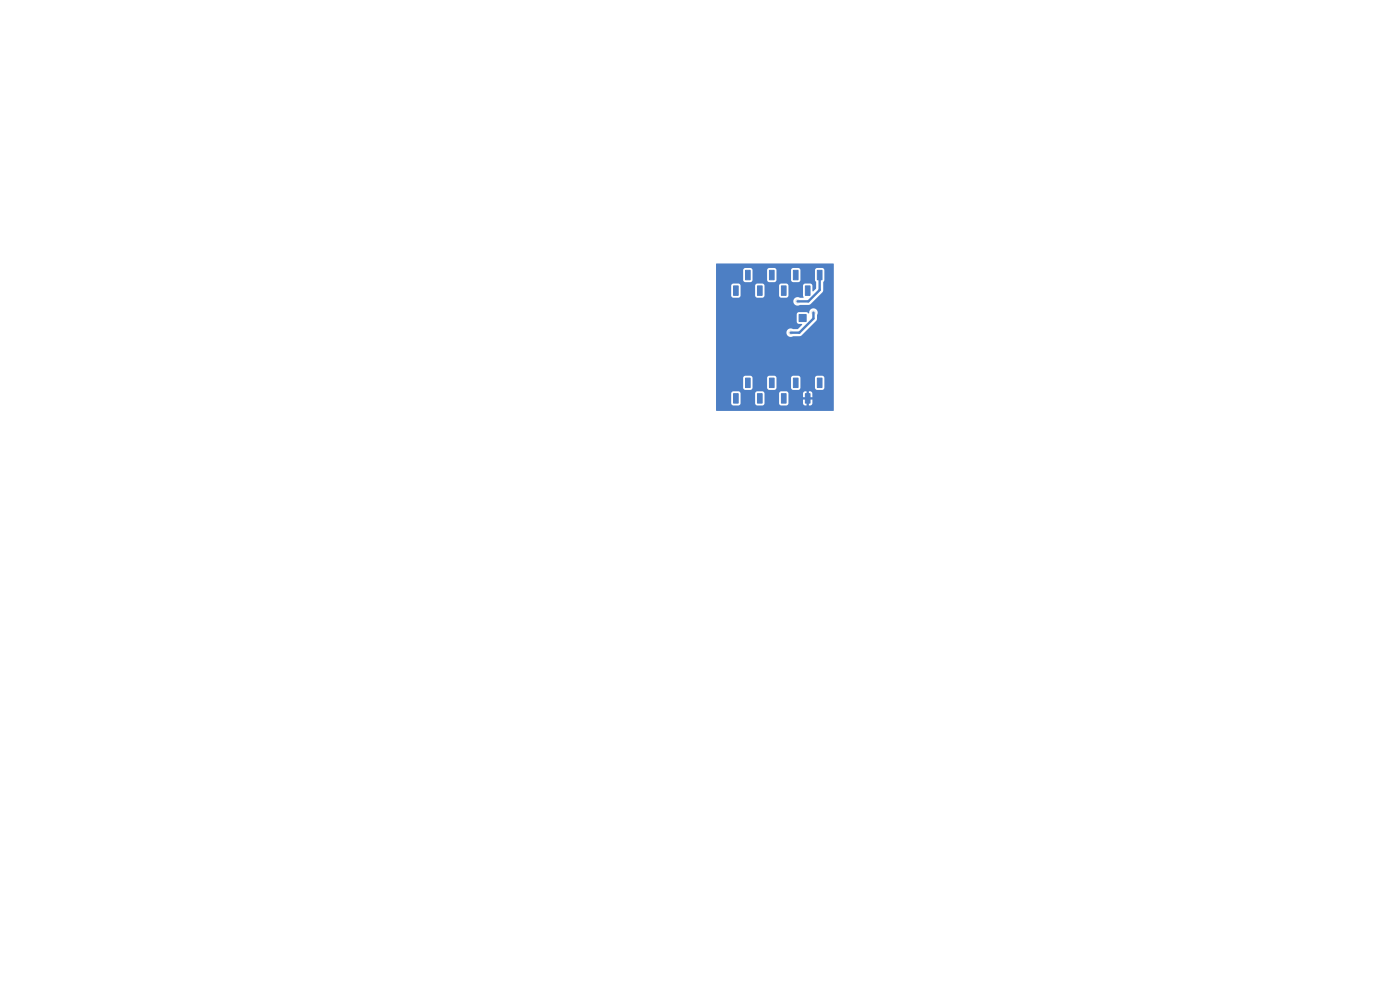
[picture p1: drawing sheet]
<svg xmlns="http://www.w3.org/2000/svg" width="297mm" height="210mm" viewBox="0 0 297 210" stroke-linecap="round" stroke-linejoin="round" font-family="sans-serif">
<g fill="#4d7fc4" stroke="#4d7fc4" stroke-width=".21">
<path d="M169.5 66.7h1.5v1.5h-1.5z"/>
<path d="M155.6 83.5h1v2h-1z"/>
<path d="M158.2 80.2h.9v2h-.9z"/>
<path d="M160.7 83.5h1v2h-1z"/>
<path d="M163.2 80.2h1v2h-1z"/>
<path d="M165.8 83.5h1v2h-1z"/>
<path d="M168.3 80.2h1v2h-1z"/>
<path d="M170.9 83.5h.9v2h-.9z"/>
<path d="M173.4 80.2h1v2h-1z"/>
<path d="M155.6 60.6h1v2.1h-1z"/>
<path d="M158.2 57.3h.9v2.1h-.9z"/>
<path d="M160.7 60.6h1v2.1h-1z"/>
<path d="M163.2 57.3h1v2.1h-1z"/>
<path d="M165.8 60.6h1v2.1h-1z"/>
<path d="M168.3 57.3h1v2.1h-1z"/>
<path d="M170.9 60.6h.9v2.1h-.9z"/>
<path d="M173.4 57.3h1v2.1h-1z"/>
</g>
<g fill="#ececec" stroke="#ececec" stroke-width=".21">
<circle cx="162.2" cy="75.7" r=".4"/>
<circle cx="166.6" cy="74.5" r=".4"/>
<circle cx="162.1" cy="72.3" r=".4"/>
<circle cx="161.1" cy="68.4" r=".4"/>
<circle cx="166.2" cy="71.3" r=".4"/>
<circle cx="172.7" cy="83.8" r=".4"/>
<circle cx="175.2" cy="83.6" r=".4"/>
<circle cx="167.7" cy="70.6" r=".4"/>
<circle cx="172.6" cy="66.3" r=".4"/>
<circle cx="169.2" cy="63.9" r=".4"/>
</g>
<path d="M173.9 58.3v3.2l-2.4 2.4h-2.3M172.6 66.3v1.3l-3 3h-1.9" fill="none" stroke="#4d7fc4" stroke-width=".51"/>
<path d="M151.9 55.9h24.9l.1 .1v31.1l-24.9 .1-.1-1.6h3.2l.2 .3 .3 .1h1.1l.4-.4h3.1l.1 .3 .3 .1h1.2l.4-.4h3.1l.4 .4h1.1l.5-.4v-.8h3.1v1l.2 .2h.5v-1.2h.5v1.2l.6-.1 .1-1.1h-5v-.5h3.8v-1.3h.5v1.3h.7v-.9l-.4-.4h-1.1l-.3 .2-.1 1.1h-3.1v-.9l-.3-.3h-1.5l-.2 .4v2.1h-3.1v-2.2l-.5-.4h-1.1l-.3 .3-.1 2.3h-3.1l-.1-2.3-.3-.3h-1.2l-.4 .4v2.2h-3.2v-3.3h5.8l.1 .3 .3 .1h1.2l.3-.4h3.1l.2 .3 .3 .1h1.1l.4-.4h3.1l.2 .3 .3 .1h1.1l.4-.4h3.1l.1 .3 .3 .1h1.1l.3-.1 .2-.3v-2.2l-.5-.4h-1.1l-.3 .3-.1 2.3h-3.1v-2.2l-.4-.4h-1.2l-.3 .3-.1 2.3h-3.1v-2.2l-.4-.4h-1.2l-.3 .3-.1 2.3h-3.1v-2.2l-.4-.4h-1.2l-.3 .3v2.3h-5.8v-11.7h14.9a.92 .92 0 0 0 1.5 .7h1.3l.4-.1 3.2-3.2 .1-.4v-.8a.94 .94 0 0 0-.6-1.4 .94 .94 0 0 0-1.1 1.1l-.5-.3h-1.6l-.3 .2-.2 .3 .1 1.8 .3 .2h.7l.1 .2-1 .9-1.2-.1a.91 .91 0 0 0-1.2 .9h-14.9v-6.7h16.4v.2a.93 .93 0 0 0 1.4 .6l2.1-.1 2.8-2.7v-2.1l.3-.4v-2.1l-.2-.3-.3-.2h-1.1l-.3 .3-.1 2.3 .2 .4v1.4l-.7 .6-.2-1.5-.3-.2-1.3 .1-.2 .4 .1 2.5h-1a.91 .91 0 0 0-1.2 .8h-16.4v-1.2h3.2l.2 .3 .3 .2 1.1-.1 .4-.4h3.1l.1 .3 .3 .2 1.2-.1 .4-.4h3.1l.4 .4 1.1 .1 .3-.2 .2-.3v-2.2l-.5-.4-1.1 .1-.4 .2v2.3h-3.1v-2.2l-.5-.4-1.1 .1-.3 .2-.1 2.3h-3.1v-2.2l-.4-.4-1.2 .1-.3 .2-.1 2.3h-3.2v-3.3h5.8l.1 .3 .3 .2 1.2-.1 .3-.4h3.1l.2 .3 .3 .2 1.1-.1 .4-.4h3.1l.4 .4 1.2 .1 .3-.2 .1-.3v-2.2l-.4-.4-1.2 .1-.3 .2-.1 2.3h-3.1v-2.2l-.4-.4-1.2 .1-.3 .2-.1 2.3h-3.1v-2.2l-.4-.4-1.2 .1-.3 .2v2.3h-5.8z" fill="#4d7fc4"/>
</svg>
